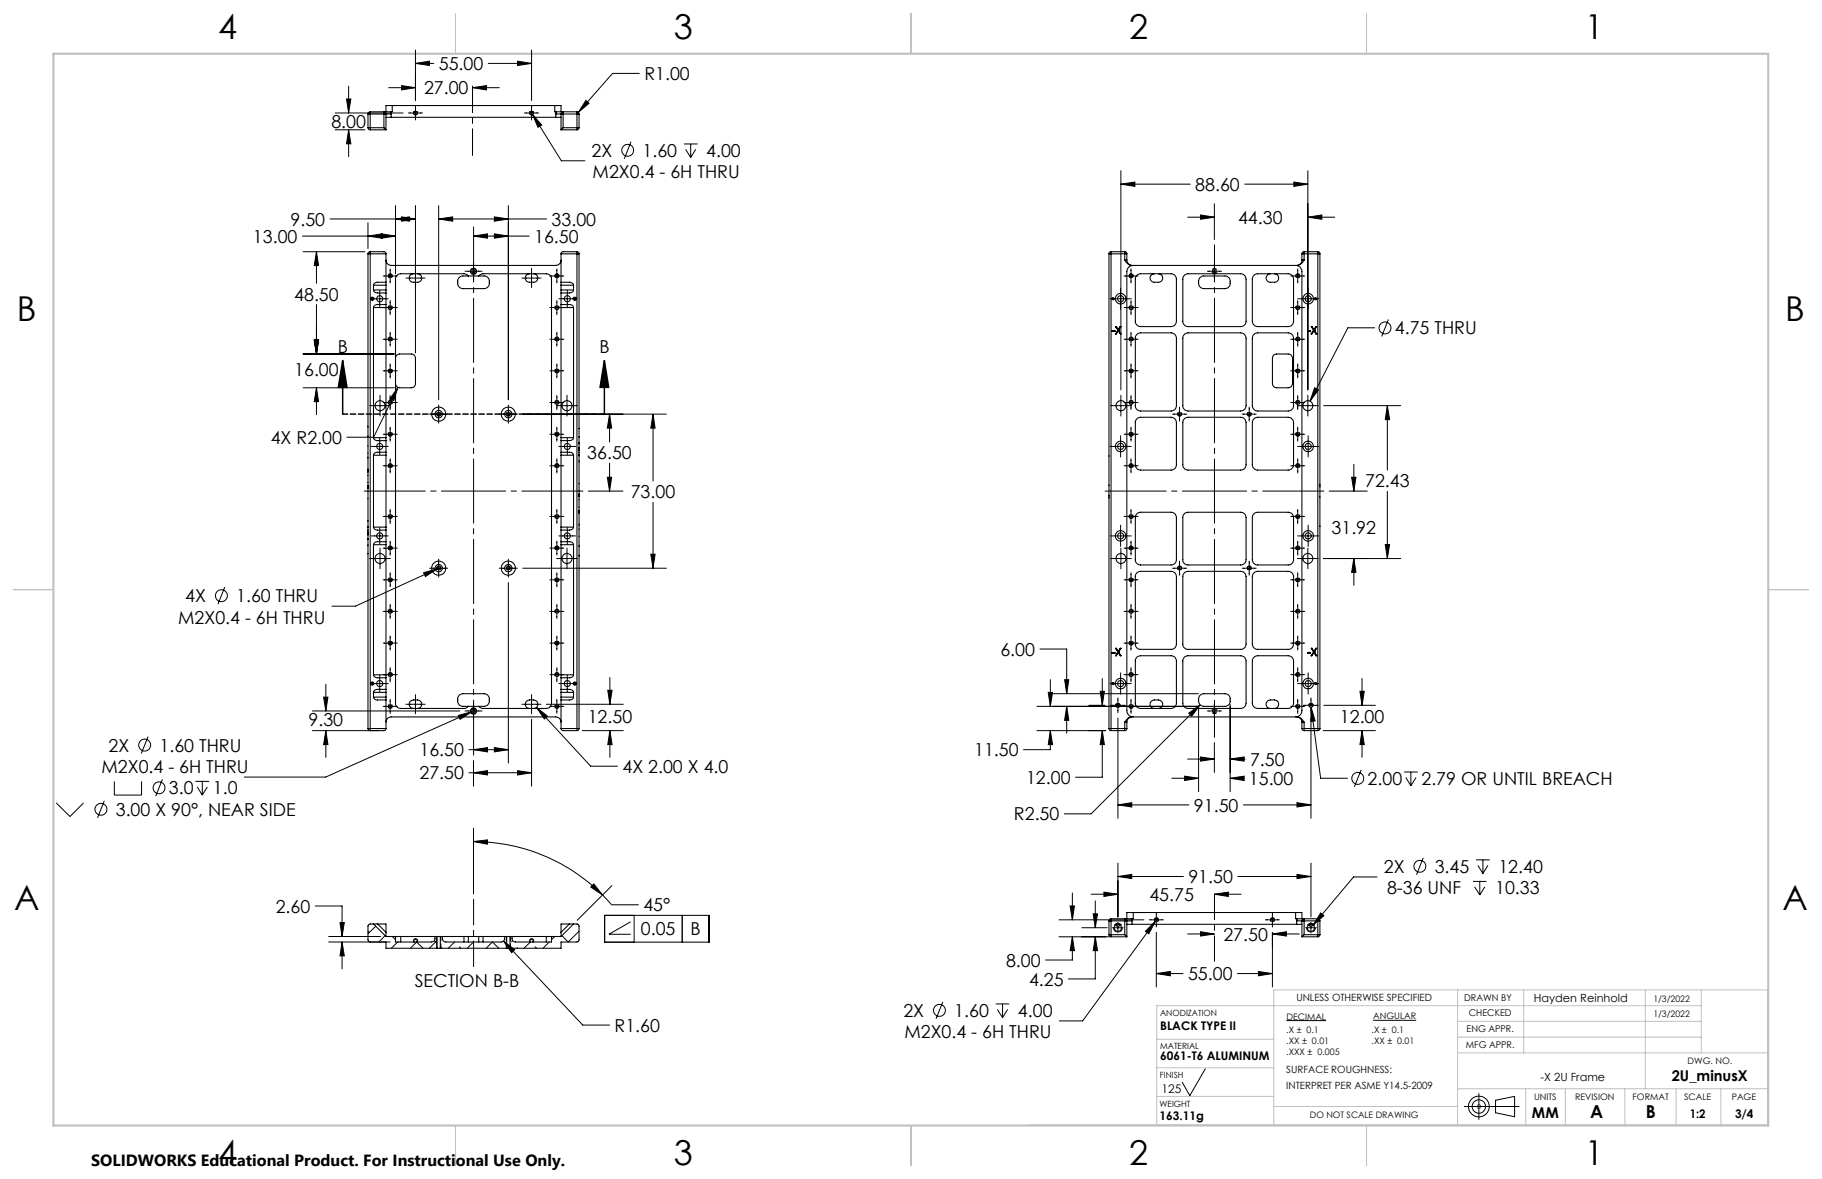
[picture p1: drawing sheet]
<svg xmlns="http://www.w3.org/2000/svg" width="432mm" height="279mm" viewBox="0 0 432 279" stroke-linecap="round" stroke-linejoin="round" font-family="sans-serif">
<defs><g id="words">
<g font-size="8.1">
<text x="51.7" y="9.3">4</text>
<text x="159.7" y="9.3">3</text>
<text x="267.6" y="9.3">2</text>
<text x="375.6" y="9.3">1</text>
<text x="4" y="76">B</text>
<text x="423.1" y="76">B</text>
<text x="3.3" y="215.7">A</text>
<text x="422.4" y="215.7">A</text>
<text x="51.7" y="276">4</text>
<text x="159.7" y="276">3</text>
<text x="267.6" y="276">2</text>
<text x="375.6" y="276">1</text>
</g>
<g font-size="4.2">
<text x="104" y="16.6">55.00</text>
<text x="100.5" y="22.4">27.00</text>
<text x="152.7" y="19">R1.00</text>
<text x="78.5" y="30.2">8.00</text>
<text x="140.2" y="37.2">2X</text>
<text x="152.3" y="37.2">1.60</text>
<text x="167.4" y="37.2">4.00</text>
<text x="140.5" y="42.2">M2X0.4 - 6H THRU</text>
<text x="283.3" y="45.2">88.60</text>
<text x="68.9" y="53.5">9.50</text>
<text x="130.7" y="53.5">33.00</text>
<text x="293.4" y="53">44.30</text>
<text x="60" y="57.5">13.00</text>
<text x="126.6" y="57.5">16.50</text>
<text x="69.7" y="71.2">48.50</text>
<text x="80" y="83.7">B</text>
<text x="142" y="83.7">B</text>
<text x="330.6" y="79.3">4.75 THRU</text>
<text x="69.7" y="89">16.00</text>
<text x="64.2" y="105.2">4X R2.00</text>
<text x="139.2" y="108.8">36.50</text>
<text x="149.5" y="118.1">73.00</text>
<text x="323.5" y="115.5">72.43</text>
<text x="315.6" y="126.6">31.92</text>
<text x="43.9" y="142.7">4X</text>
<text x="56" y="142.7">1.60 THRU</text>
<text x="42.2" y="147.8">M2X0.4 - 6H THRU</text>
<text x="237.1" y="155.4">6.00</text>
<text x="73.1" y="172">9.30</text>
<text x="139.3" y="171.2">12.50</text>
<text x="317.5" y="171.3">12.00</text>
<text x="25.8" y="178.1">2X</text>
<text x="37.8" y="178.1">1.60 THRU</text>
<text x="99.4" y="179.2">16.50</text>
<text x="230.9" y="179.3">11.50</text>
<text x="24.1" y="183.2">M2X0.4 - 6H THRU</text>
<text x="99.4" y="184.7">27.50</text>
<text x="147.5" y="183.2">4X 2.00 X 4.0</text>
<text x="243.2" y="185.8">12.00</text>
<text x="296.3" y="181.5">7.50</text>
<text x="40" y="188.2">3.0</text>
<text x="50.4" y="188.2">1.0</text>
<text x="296" y="186">15.00</text>
<text x="324.1" y="186">2.00</text>
<text x="336.9" y="186">2.79 OR UNTIL BREACH</text>
<text x="27.4" y="193.3">3.00 X 90°, NEAR SIDE</text>
<text x="240.3" y="194.4">R2.50</text>
<text x="283" y="192.3">91.50</text>
<text x="281.6" y="209.3">91.50</text>
<text x="328" y="206.8">2X</text>
<text x="340" y="206.8">3.45</text>
<text x="355.1" y="206.8">12.40</text>
<text x="152.5" y="216">45°</text>
<text x="272.4" y="213.5">45.75</text>
<text x="328.7" y="211.9">8-36 UNF</text>
<text x="354.3" y="211.9">10.33</text>
<text x="65.4" y="216.3">2.60</text>
<text x="151.9" y="221.7">0.05</text>
<text x="163.6" y="221.7">B</text>
<text x="289.9" y="222.9">27.50</text>
<text x="238.4" y="229.1">8.00</text>
<text x="243.9" y="233.6">4.25</text>
<text x="281.6" y="232.3">55.00</text>
<text x="98.3" y="234">SECTION B-B</text>
<text x="145.6" y="244.5">R1.60</text>
<text x="214.1" y="241">2X</text>
<text x="226.2" y="241">1.60</text>
<text x="241.3" y="241">4.00</text>
<text x="214.3" y="246.1">M2X0.4 - 6H THRU</text>
<text x="376.9" y="265">A</text>
<text x="390.1" y="265">B</text>
</g>
<text font-size="3.8" x="21.6" y="276.3">SOLIDWORKS Educational Product. For Instructional Use Only.</text>
<g font-size="3.5">
<text x="396.2" y="256.3">2U_minusX</text>
<text x="363.1" y="265">MM</text>
</g>
<g font-size="2.8">
<text x="274.9" y="244.2">BLACK TYPE II</text>
<text x="274.9" y="251.3">6061-T6 ALUMINUM</text>
<text x="275.3" y="259">125</text>
<text x="274.8" y="265.3">163.11g</text>
<text x="400.5" y="265">1:2</text>
<text x="411.2" y="265">3/4</text>
</g>
<g font-size="2.7">
<text x="363.5" y="237.4">Hayden Reinhold</text>
<text x="365.1" y="256.3">-X 2U Frame</text>
</g>
<g font-size="2.4">
<text x="307.2" y="237.2">UNLESS OTHERWISE SPECIFIED</text>
<text x="304.8" y="254.3">SURFACE ROUGHNESS:</text>
<text x="304.8" y="258.2">INTERPRET PER ASME Y14.5-2009</text>
</g>
<g font-size="2.2">
<text x="347" y="237.2">DRAWN BY</text>
<text x="347.6" y="244.7">ENG APPR.</text>
<text x="348.1" y="240.9">CHECKED</text>
<text x="347.4" y="248.4">MFG APPR.</text>
</g>
<g font-size="2.1">
<text x="391.8" y="237.4">1/3/2022</text>
<text x="304.8" y="244.7">.X ± 0.1</text>
<text x="304.9" y="241.6">DECIMAL</text>
<text x="325" y="244.7">.X ± 0.1</text>
<text x="325.4" y="241.6">ANGULAR</text>
<text x="391.8" y="241.1">1/3/2022</text>
<text x="304.8" y="247.4">.XX ± 0.01</text>
<text x="304.8" y="249.9">.XXX ± 0.005</text>
<text x="325" y="247.3">.XX ± 0.01</text>
<text x="400" y="252.1">DWG. NO.</text>
<text x="363.5" y="260.7">UNITS</text>
<text x="373.3" y="260.7">REVISION</text>
<text x="386.9" y="260.7">FORMAT</text>
<text x="399.1" y="260.7">SCALE</text>
<text x="410.4" y="260.7">PAGE</text>
<text x="310.4" y="265">DO NOT SCALE DRAWING</text>
</g>
<g font-size="2">
<text x="274.9" y="240.9">ANODIZATION</text>
<text x="274.9" y="248.5">MATERIAL</text>
<text x="274.9" y="255.4">FINISH</text>
<text x="274.8" y="262.3">WEIGHT</text>
</g>
</g></defs>
<g fill="none" stroke="#000" stroke-width=".24">
<path d="M98.5 15l3.3-.5v1zM98.5 11.9v11.9M98.5 15h4.3M115.7 15h10.3M122.7 14.5l3.3 .5-3.3 .5zM126 11.9v11.9M151.5 17.4h-6.3l-8.1 9.2M79.4 26.8h16.1M79.4 30.8h7.1M82.1 23.5h1l-.5 3.3zM82.6 30.8l.5 3.3h-1zM82.6 20.4v6.4"/>
<path d="M82.6 30.8v6.3M92.1 20.8h6.4M95.2 20.3l3.3 .5-3.3 .5zM96.8 26.8h3.4M98.5 25.1v3.3M112 20.8l3.3-.5v1zM112 20.8h6.3M124.3 26.8h3.3M126 25.1v3.3M126.2 27.1l2.2 2.5-.9 .6zM126.2 27.1l6.8 11h5.6M138.9 23.8l.7 .7-2.5 2.1z"/>
<path d="M149.5 33.6l-1.5 4M162.1 34.1h3.2M162.5 35.4l1.2 1.9M163.7 34.1v3.2M164.9 35.4l-1.2 1.9M71.7 56h22M71.8 59.7h14.7M75 59.7l.5 3.2h-1zM75 59.7v7.4M78.2 51.9h20.3M87.2 56l3.3-.6v1zM87.2 52.8v6.1"/>
<path d="M90.4 55.4l3.3 .6-3.3 .4zM93.7 51.9l3.3-.5v1zM93.7 48.7v16.2M95.2 51.4l3.3 .5-3.3 .5zM98.5 48.7v34.9M104 51.9l3.3-.5v1zM104 51.9h25.5M104 48.7v46M112.2 56l3.3-.6v1zM112.2 56h13.2M117.2 51.4l3.3 .5-3.3 .5zM117.2 55.4l3.3 .6-3.3 .4z"/>
<path d="M120.5 48.7v46M265.6 43.6l3.4-.5v1.1zM265.6 40.5v51.9M265.6 43.6h16.5M281.4 51.5h6.4M284.5 50.9l3.3 .6-3.3 .5zM287.8 48.3v8.5M295 43.6h15M306.6 43.1l3.4 .5-3.4 .6zM310 51.5l3.3-.6v1.1zM310 40.5v51.9M310 51.5h6.3"/>
<path d="M75 72.2v11.7M88.2 70.6l-.2 .2h4M88.5 70.8l-.3 .2M90 68.8v4M90.8 65.4h3.4M90.8 72.9h3.4M92.5 63.7v3.4M92.5 71.2v3.4M92.5 78.7v3.4M96.2 65.9h4.6M110.2 64.3h4M112.2 62.3v4"/>
<path d="M123.7 65.9h4.5M126 63.6v4.6M130.3 65.4h3.3M130.3 72.9h3.3M132 63.7v3.4M132 71.2v3.4M132 78.7v3.4M132.4 70.8h4.1l-.3 .2M134.4 68.8v4M136.2 70.6l-.2 .2M263.1 70.8h5M263.8 70.6l-.2 .2"/>
<path d="M264.1 70.8l-.3 .2M265.6 68.3v5M266.4 65.4h3.3M266.4 72.9h3.3M268 63.7v3.4M268 71.2v3.4M268 78.7v3.4M286.1 64.3h3.4M287.8 62.6v3.4M305.9 65.4h3.3M305.9 72.9h3.3M307.5 70.8h5.1"/>
<path d="M307.6 63.7v3.4M307.6 71.2v3.4M307.6 78.7v3.4M310 68.3v5M311.8 70.6l-.3 .2M312.1 70.8l-.3 .2M325.8 77.7h-6.4l-8.9 17.4M329 75.7l-1.6 4M71.8 83.9h21.7M71.8 91.9h21.7M74.5 80.6h1l-.5 3.3zM75 91.9l.5 3.3h-1z"/>
<path d="M75 91.9v6.3M87.6 96.1h4.9M90.1 93.7v4.9M90.8 80.4h3.4M90.8 95.4h3.4M90.8 87.9h3.4M92.5 86.2v3.4M92.5 93.7v3.3M94.3 91.8l-5.8 11.8h-6.3M94.3 91.8l-1 3.2-.9-.5zM101.8 98.1h4.3M104 96v4.3"/>
<path d="M118.3 98.1h4.3M120.5 96v4.3M123.9 98.1h34M130.3 80.4h3.3M130.3 95.4h3.3M130.3 87.9h3.3M131.9 96.1h4.9M132 86.2v3.4M132 93.7v3.3M134.4 93.7v4.9M144.5 98.1l.5 3.4h-1.1zM144.5 98.1v6.6"/>
<path d="M154.8 98.1l.5 3.4h-1.1zM154.8 98.1v15.9M263.2 96.1h4.9M265.6 93.7v4.9M266.4 80.4h3.3M266.4 95.4h3.3M266.4 87.9h3.3M268 86.2v3.4M268 93.7v3.3M277.9 98.1h3.3M279.5 96.5v3.3M294.4 98.1h3.3"/>
<path d="M296.1 96.5v3.3M305.9 80.4h3.3M305.9 95.4h3.3M305.9 87.9h3.3M307.5 96.1h4.9M307.6 86.2v3.4M307.6 93.7v3.3M310 93.7v4.9M311.5 91.9l1 .5-2 2.7zM313.7 96.1h18.3M328.8 96.1l.5 3.3h-1zM328.8 96.1v15.3"/>
<path d="M88 105.8h4M90 103.8v4M90.8 110.4h3.4M90.8 102.9h3.4M92.5 101.2v3.4M92.5 108.7v3.4M130.3 110.4h3.3M130.3 102.9h3.3M132 101.2v3.4M132 108.7v3.4M132.4 105.8h4.1M134.4 103.8v4"/>
<path d="M139.4 116.4h8.2M143.9 113.1h1.1l-.5 3.3zM144.5 109.7v6.7M154.8 119v15.7M263.1 105.8h5M265.6 103.3v5M266.4 110.4h3.3M266.4 102.9h3.3M268 101.2v3.4M268 108.7v3.4M305.9 110.4h3.3M305.9 102.9h3.3"/>
<path d="M307.5 105.8h5.1M307.6 101.2v3.4M307.6 108.7v3.4M310 103.3v5M315 116.4h9M320.3 113.1h1l-.4 3.3zM320.9 110v6.4M328.8 116.5v15.9M53.3 139.1l-1.7 4.1M87.6 132.4h4.9M88 127h4M90 125v4"/>
<path d="M90.1 129.9v4.9M90.8 137.4h3.4M90.8 122.4h3.4M90.8 129.9h3.4M92.5 120.7v3.4M92.5 128.2v3.4M92.5 135.7v3.4M100.4 135.7l3.2-.9-2.8 1.8zM101.8 134.7h4.3M103.6 134.8l-19.4 8.9h-5.5M104 132.5v4.3M118.3 134.7h4.3"/>
<path d="M120.5 132.5v4.3M120.5 138v42.8M123.9 134.7h34M130.3 137.4h3.3M130.3 122.4h3.3M130.3 129.9h3.3M131.9 132.4h4.9M132 120.7v3.4M132 128.2v3.4M132 135.7v3.4M132.4 127h4.1M134.4 129.9v4.9"/>
<path d="M134.4 125v4M154.2 131.3h1.1l-.5 3.4zM263.1 127h5M263.2 132.4h4.9M265.6 124.5v5M265.6 129.9v4.9M266.4 137.4h3.3M266.4 122.4h3.3M266.4 129.9h3.3M268 120.7v3.4M268 128.2v3.4M268 135.7v3.4"/>
<path d="M277.9 134.7h3.3M279.5 133v3.3M294.4 134.7h3.3M296.1 133v3.3M305.9 137.4h3.3M305.9 122.4h3.3M305.9 129.9h3.3M307.5 132.4h4.9M307.5 127h5.1M307.6 120.7v3.4M307.6 128.2v3.4M307.6 135.7v3.4"/>
<path d="M310 129.9v4.9M310 124.5v5M313.7 132.4h18.3M320.9 132.4l.4 3.2h-1zM320.9 132.4v6.3M328.3 129h1l-.5 3.4zM90 160v4M90.8 152.4h3.4M90.8 159.9h3.4M90.8 144.9h3.4M92.5 143.2v3.4M92.5 150.7v3.4"/>
<path d="M92.5 158.2v3.4M130.3 152.4h3.3M130.3 159.9h3.3M130.3 144.9h3.3M132 143.2v3.4M132 150.7v3.4M132 158.2v3.4M134.4 160v4M246.5 153.8h6.3v10.6M265.6 159.5v5M266.4 152.4h3.3M266.4 159.9h3.3"/>
<path d="M266.4 144.9h3.3M268 143.2v3.4M268 150.7v3.4M268 158.2v3.4M305.9 152.4h3.3M305.9 159.9h3.3M305.9 144.9h3.3M307.6 143.2v3.4M307.6 150.7v3.4M307.6 158.2v3.4M310 159.5v5M35.1 174.6l-1.6 4"/>
<path d="M74 173.1h15.7M74 168.5h34.9M76.7 165.2h1l-.5 3.3zM77.2 173.1l.5 3.4h-1zM77.2 162.1v6.4M77.2 173.1v6.4M88.2 161.7l-.2 .3h4M88.5 162l-.3 .2M90.8 167.4h3.4M92.5 165.7v3.4M96.2 166.9h4.6M98.5 164.6v4.6"/>
<path d="M108.6 169.5l3.3-.8-2.9 1.8zM110.2 168.5h4M111.1 177.7h9.4M111.9 168.7l-34.7 15.5h-19.3M112.2 166.5v4M112.2 177.7l3.3-.5v1zM117.2 177.2l3.3 .5-3.3 .5zM123.7 166.9h4.5M126 164.6v4.6M126 170.4v15.9M127.1 167.6l2.7 2.1-.8 .7zM127.1 167.6l12.9 14h6.3"/>
<path d="M129.5 166.9h18.2M130.3 167.4h3.3M132 165.7v3.4M132.4 162h4.1l-.3 .2M136.2 161.7l-.2 .3M138 173.1h9.7M144 163.6h1.1l-.6 3.3zM144.5 173.1l.6 3.4h-1.1zM144.5 160.5v6.4M144.5 173.1v6.4M245.7 173.1h16.3M245.7 167.4h38.3"/>
<path d="M248.4 164.1h1l-.5 3.3zM248.9 173.1l.5 3.4h-1zM248.9 173.1v4.6h-6.3M248.9 161v6.4M249.6 164.4h34.4M252.3 161.1h1l-.5 3.3zM252.8 167.4l.5 3.3h-1zM252.8 167.4v6.3M258.1 167.1h3.8M260.7 163.8h1l-.5 3.3zM261.2 173.1l.5 3.4h-1zM261.2 173.1v11.1h-6.3"/>
<path d="M261.2 160.8v6.3M263.1 162h5M263.2 167.1h3.5M263.8 161.7l-.2 .3M264.1 162l-.3 .2M264.9 165.4v3.5M264.9 170.2v23.7M268 165.7v3.4M281.4 179.9h6.4M281.7 169l2.7-2-2 2.7zM284.1 167.4v20.2M284.4 167l-25.8 25.9h-6.4"/>
<path d="M284.5 179.4l3.3 .5-3.3 .5zM286.1 168.5h3.4M287.8 166.8v3.4M287.8 176v7.1M291.5 179.9l3.4-.5v1zM291.5 166.9v20.7M291.5 179.9h3.6M305.9 167.4h3.3M307.5 162h5.1M307.6 165.7v3.4M308.9 167.1h3.6M310.7 165.4v3.5"/>
<path d="M310.7 170.2v23.7M310.7 167.6l2.3 16.8h6.3M310.7 167.6l1 3.3-1 .1zM311.8 161.7l-.3 .3M312.1 162l-.3 .2M313.6 173.1h12.4M313.7 167.1h12.3M322.3 163.8h1l-.5 3.3zM322.8 173.1l.5 3.4h-1zM322.8 160.8v6.3M322.8 173.1v6.4M13.3 190.3l3.3 3.2 3.2-3.2"/>
<path d="M24.7 189.8l-1.6 4M27.1 185.2v3.2h6.4v-3.2M38.5 184.7l-1.6 4M46.3 185.2h3.3M46.7 186.5l1.2 1.9M47.9 185.2v3.2M49.1 186.5l-1.2 1.9M111.1 183.1h14.9M112.2 183.1l3.3-.5v1.1zM112.2 199.4l3.3-.4v1.1zM112.2 199.4a43.6 43.6 0 0 1 30.6 12.7M112.2 180.3v6"/>
<path d="M112.2 196.3v15.5M122.7 182.6l3.3 .5-3.3 .6zM264.9 190.7l3.3-.5v1zM264.9 190.7h16.9M277.7 184.4h6.4M280.7 183.9l3.4 .5-3.4 .6zM291.5 184.4l3.4-.5v1.1zM291.5 184.4h3.3M294.7 190.7h16M307.4 190.2l3.3 .5-3.3 .5zM322.6 182.5l-1.6 4M332.8 183h3.2"/>
<path d="M333.2 184.3l1.2 1.9M334.4 183v3.2M335.6 184.3l-1.2 1.9M74.7 214.7h6.4v7.2M80.6 218.6h1l-.5 3.3zM89 219.5l-1.8 1.8M140.7 209.5l2.1 2.6-2.8-1.9zM142.8 212.1l2.2 2.3h6.3M143.3 216.9h24.7v6.4h-24.7zM145 209.9l-8.2 8.2M149.5 218.4l-5.2 3h5.2M150.3 216.9v6.4"/>
<path d="M161.7 216.9v6.4M251 218h20.1M253.6 214.7h1l-.5 3.3zM254.1 211.6v6.4M256.4 219.9h6M258.6 211.9h6.3M259.1 216.6h1l-.5 3.3zM259.6 213.5v6.4M261.6 211.4l3.3 .5-3.3 .5zM263.7 219.9h2.5M264.9 207.7l3.3-.5v1zM264.9 204.5v12.8"/>
<path d="M264.9 218.6v2.5M264.9 207.7h15.6M272.4 218h3.3M273.8 218.3l-1.5 3-.8-.6zM273.8 218.3l-17.2 23.6h-5.6M274 216.3v3.4M287.8 211.9l3.3-.5v1zM287.8 211.9h6.3M293.4 207.7h17.3M299.9 218h3.3M301.6 216.3v3.4M307.4 207.2l3.3 .5-3.3 .5z"/>
<path d="M309.4 219.9h2.6M310.7 218.6v2.5M310.7 204.5v12.8M313 216.4l.8 .6-2.6 2.2zM326.4 207.8h-5.6l-9.6 11.4M337.3 203.3l-1.6 4M349.1 208.9h3.2M349.5 210.1l1.2 2M349.8 203.8h3.3M350.2 205.1l1.2 1.9M350.7 208.9v3.2M351.4 203.8v3.2"/>
<path d="M351.9 210.1l-1.2 2M352.6 205.1l-1.2 1.9M77.9 223.2h14.6M77.9 221.9h12.3M81.1 223.2v6.4M81.1 223.2l.5 3.3h-1zM87.2 220.7l.3 .3M91.3 221.7l-1.5 1.5M93 221.9l.7 .8M94.3 223.2l-1.6 1.5M94.3 223.2h.1M97.3 224.7l1.4-1.5 1.6 1.5"/>
<path d="M102.9 222.9l.7 .7M103.6 222.9l-1.9 1.8M104.4 224.4l.3 .3M104.5 221.9l-.1 .2M107.7 223.2l-1.5 1.5M108.9 224.4l.3 .3M112.2 223.2l-1.5 1.5M115.2 224.7l1.5-1.5 1.5 1.5M119.3 223l2.7 2.1-.8 .7zM119.3 223l18.8 19.9h6.4M121.5 222.9l-.3 .3M122.6 224.6l.1 .1"/>
<path d="M125.7 223.2l-1.5 1.5M126.8 224.4l.4 .3M130.2 223.2l-1.5 1.5M131.5 221.9l-.8 .8M137.2 220.7l-2.5 2.5-1.5-1.5M223.4 237.4l-1.6 4M236 237.9h3.2M236.4 239.2l1.2 2M237.6 237.9v3.3M238.8 239.2l-1.2 2M251 222h11.9M254.1 222l.5 3.3h-1z"/>
<path d="M254.1 222v5.5h-6.3M259.6 222l.5 3.3h-1zM259.6 222v10h-6.4M274 230.7l3.4-.5v1zM274 220.9v13M274 230.7h6.4M281.4 221.3h6.4M284.5 220.8l3.3 .5-3.3 .5zM293.3 230.7h8.3M298.2 230.2l3.4 .5-3.4 .5zM301.6 221.3l3.3-.5v1zM301.6 220.9v13"/>
<path d="M301.6 221.3h6.3M285.6 253.3l-3.6 6.3-1.8-3.1M304.9 241.9h9.4M325.4 241.8h10.2M350.5 259.2v6.1M347 262.2h13M350.1 261.9l.7 .7M350.8 261.9l-.7 .7M354.4 260.7l4.6-.9v4.9l-4.6-1z"/>
<circle cx="148.8" cy="35.6" r="1.42"/>
<circle cx="328.2" cy="77.7" r="1.4"/>
<circle cx="52.5" cy="141.2" r="1.42"/>
<circle cx="34.3" cy="176.6" r="1.41"/>
<circle cx="23.9" cy="191.8" r="1.41"/>
<circle cx="37.7" cy="186.7" r="1.4"/>
<circle cx="321.8" cy="184.5" r="1.4"/>
<circle cx="336.5" cy="205.3" r="1.41"/>
<circle cx="222.6" cy="239.4" r="1.41"/>
<circle cx="350.5" cy="262.2" r="2.45"/>
<circle cx="350.5" cy="262.2" r="1.59"/>
</g>
<path d="M81.2 85.4l1 6.4h-2zM81.2 85.4v12.7M143.2 85.4l1.1 6.4h-2.1zM143.2 85.4v12.7" fill="none" stroke="#000" stroke-width=".35"/>
<g fill="none" stroke="#c0c0c0" stroke-width=".24">
<path d="M345.4 234.6v32M361.1 234.6v14.9M389.9 234.6v23.4M403.2 238.3h-129.1v28.3M403.2 234.6v14.9M274.1 246.3h27.8M274.1 253h27.8M274.1 259.8h27.8M345.4 249.5h73.5M345.4 258h73.5M345.4 242h57.8M345.4 245.8h57.8"/>
<path d="M361.6 258v8.6M371 258v8.6M385.1 258v8.6M397.2 258v8.6M407.8 258v8.6M243.9 266.6h175M301.9 262.2h43.5M350 262.2h1M350.1 261.9l.7 .7M350.5 261.7v1M350.8 261.9l-.7 .7M418.9 265.1v-30.5h-117v32"/>
</g>
<g fill="none" stroke="#000" stroke-width=".24" stroke-dasharray="1.3 .6" stroke-linecap="butt">
<path d="M98.5 27.2a.5 .5 0 0 1-.5-.7 .5 .5 0 0 1 .9-.1 .5 .5 0 0 1-.3 .8h-.1M126 27.2a.5 .5 0 0 1-.5-.7 .5 .5 0 0 1 .9-.1 .5 .5 0 0 1-.3 .8h-.1M92.5 79.9a.5 .5 0 0 0-.5 .7 .5 .5 0 0 0 .9 .1 .5 .5 0 0 0-.3-.8h-.1M92.5 64.9a.5 .5 0 0 0-.5 .7 .5 .5 0 0 0 .9 .1 .5 .5 0 0 0-.3-.8h-.1M92.5 73.4a.5 .5 0 0 1-.5-.7 .5 .5 0 0 1 .9-.1 .5 .5 0 0 1-.3 .8h-.1M132 64.9a.5 .5 0 0 0-.5 .7 .5 .5 0 0 0 .9 .1 .5 .5 0 0 0-.3-.8h-.1M132 79.9a.5 .5 0 0 0-.5 .7 .5 .5 0 0 0 .9 .1 .5 .5 0 0 0-.3-.8h-.1M132 73.4a.5 .5 0 0 1-.5-.7 .5 .5 0 0 1 .9-.1 .5 .5 0 0 1-.3 .8h-.1M268.1 64.9a.5 .5 0 0 1 .4 .7 .5 .5 0 0 1-.8 .1 .5 .5 0 0 1 .3-.8h.1M268.1 79.9a.5 .5 0 0 1 .4 .7 .5 .5 0 0 1-.8 .1 .5 .5 0 0 1 .3-.8h.1M268.1 73.4a.5 .5 0 0 0 .4-.7 .5 .5 0 0 0-.8-.1 .5 .5 0 0 0 .3 .8h.1M307.6 79.9a.5 .5 0 0 1 .4 .7 .5 .5 0 0 1-.8 .1 .5 .5 0 0 1 .3-.8h.1"/>
<path d="M307.6 64.9a.5 .5 0 0 1 .4 .7 .5 .5 0 0 1-.8 .1 .5 .5 0 0 1 .3-.8h.1M307.6 73.4a.5 .5 0 0 0 .4-.7 .5 .5 0 0 0-.8-.1 .5 .5 0 0 0 .3 .8h.1M92.5 94.9a.5 .5 0 0 0-.5 .7 .5 .5 0 0 0 .9 .1 .5 .5 0 0 0-.3-.8h-.1M92.5 88.4a.5 .5 0 0 1-.5-.7 .5 .5 0 0 1 .9-.1 .5 .5 0 0 1-.3 .8h-.1M104 98.6a.5 .5 0 0 1-.5-.7 .5 .5 0 0 1 .9-.1 .5 .5 0 0 1-.3 .8h-.1M120.5 98.6a.5 .5 0 0 1-.5-.7 .5 .5 0 0 1 .9-.1 .5 .5 0 0 1-.3 .8h-.1M132 94.9a.5 .5 0 0 0-.5 .7 .5 .5 0 0 0 .9 .1 .5 .5 0 0 0-.3-.8h-.1M132 88.4a.5 .5 0 0 1-.5-.7 .5 .5 0 0 1 .9-.1 .5 .5 0 0 1-.3 .8h-.1M268.1 94.9a.5 .5 0 0 1 .4 .7 .5 .5 0 0 1-.8 .1 .5 .5 0 0 1 .3-.8h.1M268.1 88.4a.5 .5 0 0 0 .4-.7 .5 .5 0 0 0-.8-.1 .5 .5 0 0 0 .3 .8h.1M279.6 98.6a.5 .5 0 0 0 .4-.7 .5 .5 0 0 0-.8-.1 .5 .5 0 0 0 .3 .8h.1M296.1 98.6a.5 .5 0 0 0 .4-.7 .5 .5 0 0 0-.8-.1 .5 .5 0 0 0 .3 .8h.1"/>
<path d="M307.6 94.9a.5 .5 0 0 1 .4 .7 .5 .5 0 0 1-.8 .1 .5 .5 0 0 1 .3-.8h.1M307.6 88.4a.5 .5 0 0 0 .4-.7 .5 .5 0 0 0-.8-.1 .5 .5 0 0 0 .3 .8h.1M92.5 109.9a.5 .5 0 0 0-.5 .7 .5 .5 0 0 0 .9 .1 .5 .5 0 0 0-.3-.8h-.1M92.5 103.4a.5 .5 0 0 1-.5-.7 .5 .5 0 0 1 .9-.1 .5 .5 0 0 1-.3 .8h-.1M132 109.9a.5 .5 0 0 0-.5 .7 .5 .5 0 0 0 .9 .1 .5 .5 0 0 0-.3-.8h-.1M132 103.4a.5 .5 0 0 1-.5-.7 .5 .5 0 0 1 .9-.1 .5 .5 0 0 1-.3 .8h-.1M268.1 109.9a.5 .5 0 0 1 .4 .7 .5 .5 0 0 1-.8 .1 .5 .5 0 0 1 .3-.8h.1M268.1 103.4a.5 .5 0 0 0 .4-.7 .5 .5 0 0 0-.8-.1 .5 .5 0 0 0 .3 .8h.1M307.6 109.9a.5 .5 0 0 1 .4 .7 .5 .5 0 0 1-.8 .1 .5 .5 0 0 1 .3-.8h.1M307.6 103.4a.5 .5 0 0 0 .4-.7 .5 .5 0 0 0-.8-.1 .5 .5 0 0 0 .3 .8h.1M92.5 137.9a.5 .5 0 0 0 .4-.7 .5 .5 0 0 0-.8-.1 .5 .5 0 0 0 .3 .8h.1M92.5 122.9a.5 .5 0 0 0 .4-.7 .5 .5 0 0 0-.8-.1 .5 .5 0 0 0 .3 .8h.1"/>
<path d="M92.5 129.4a.5 .5 0 0 1 .4 .7 .5 .5 0 0 1-.8 .1 .5 .5 0 0 1 .3-.8h.1M104 134.1a.5 .5 0 0 1 .4 .7 .5 .5 0 0 1-.8 .1 .5 .5 0 0 1 .3-.8h.1M120.5 134.1a.5 .5 0 0 1 .4 .7 .5 .5 0 0 1-.8 .1 .5 .5 0 0 1 .3-.8h.1M132 137.9a.5 .5 0 0 0 .4-.7 .5 .5 0 0 0-.8-.1 .5 .5 0 0 0 .3 .8h.1M132 122.9a.5 .5 0 0 0 .4-.7 .5 .5 0 0 0-.8-.1 .5 .5 0 0 0 .3 .8h.1M132 129.4a.5 .5 0 0 1 .4 .7 .5 .5 0 0 1-.8 .1 .5 .5 0 0 1 .3-.8h.1M268.1 137.9a.5 .5 0 0 1-.5-.7 .5 .5 0 0 1 .9-.1 .5 .5 0 0 1-.3 .8h-.1M268.1 122.9a.5 .5 0 0 1-.5-.7 .5 .5 0 0 1 .9-.1 .5 .5 0 0 1-.3 .8h-.1M268.1 129.4a.5 .5 0 0 0-.5 .7 .5 .5 0 0 0 .9 .1 .5 .5 0 0 0-.3-.8h-.1M279.6 134.1a.5 .5 0 0 0-.5 .7 .5 .5 0 0 0 .9 .1 .5 .5 0 0 0-.3-.8h-.1M296.1 134.1a.5 .5 0 0 0-.5 .7 .5 .5 0 0 0 .9 .1 .5 .5 0 0 0-.3-.8h-.1M307.6 137.9a.5 .5 0 0 1-.5-.7 .5 .5 0 0 1 .9-.1 .5 .5 0 0 1-.3 .8h-.1"/>
<path d="M307.6 122.9a.5 .5 0 0 1-.5-.7 .5 .5 0 0 1 .9-.1 .5 .5 0 0 1-.3 .8h-.1M307.6 129.4a.5 .5 0 0 0-.5 .7 .5 .5 0 0 0 .9 .1 .5 .5 0 0 0-.3-.8h-.1M92.5 152.9a.5 .5 0 0 0 .4-.7 .5 .5 0 0 0-.8-.1 .5 .5 0 0 0 .3 .8h.1M92.5 159.4a.5 .5 0 0 1 .4 .7 .5 .5 0 0 1-.8 .1 .5 .5 0 0 1 .3-.8h.1M92.5 144.4a.5 .5 0 0 1 .4 .7 .5 .5 0 0 1-.8 .1 .5 .5 0 0 1 .3-.8h.1M132 152.9a.5 .5 0 0 0 .4-.7 .5 .5 0 0 0-.8-.1 .5 .5 0 0 0 .3 .8h.1M132 159.4a.5 .5 0 0 1 .4 .7 .5 .5 0 0 1-.8 .1 .5 .5 0 0 1 .3-.8h.1M132 144.4a.5 .5 0 0 1 .4 .7 .5 .5 0 0 1-.8 .1 .5 .5 0 0 1 .3-.8h.1M268.1 152.9a.5 .5 0 0 1-.5-.7 .5 .5 0 0 1 .9-.1 .5 .5 0 0 1-.3 .8h-.1M268.1 159.4a.5 .5 0 0 0-.5 .7 .5 .5 0 0 0 .9 .1 .5 .5 0 0 0-.3-.8h-.1M268.1 144.4a.5 .5 0 0 0-.5 .7 .5 .5 0 0 0 .9 .1 .5 .5 0 0 0-.3-.8h-.1M307.6 152.9a.5 .5 0 0 1-.5-.7 .5 .5 0 0 1 .9-.1 .5 .5 0 0 1-.3 .8h-.1"/>
<path d="M307.6 159.4a.5 .5 0 0 0-.5 .7 .5 .5 0 0 0 .9 .1 .5 .5 0 0 0-.3-.8h-.1M307.6 144.4a.5 .5 0 0 0-.5 .7 .5 .5 0 0 0 .9 .1 .5 .5 0 0 0-.3-.8h-.1M92.5 167.9a.5 .5 0 0 0 .4-.7 .5 .5 0 0 0-.8-.1 .5 .5 0 0 0 .3 .8h.1M132 167.9a.5 .5 0 0 0 .4-.7 .5 .5 0 0 0-.8-.1 .5 .5 0 0 0 .3 .8h.1M268.1 167.9a.5 .5 0 0 1-.5-.7 .5 .5 0 0 1 .9-.1 .5 .5 0 0 1-.3 .8h-.1M307.6 167.9a.5 .5 0 0 1-.5-.7 .5 .5 0 0 1 .9-.1 .5 .5 0 0 1-.3 .8h-.1M274.1 217.5a.5 .5 0 0 1 .4 .7 .5 .5 0 0 1-.8 .1 .5 .5 0 0 1 .3-.8h.1M301.6 217.5a.5 .5 0 0 1 .4 .7 .5 .5 0 0 1-.8 .1 .5 .5 0 0 1 .3-.8h.1M98.5 222.5a.5 .5 0 0 0-.5 .7 .5 .5 0 0 0 .9 .1 .5 .5 0 0 0-.3-.8h-.1M126 222.5a.5 .5 0 0 0-.5 .7 .5 .5 0 0 0 .9 .1 .5 .5 0 0 0-.3-.8h-.1"/>
</g>
<path d="M112.2 64.9a.65 .65 0 0 1-.5-.9 .65 .65 0 0 1 1.1-.1 .65 .65 0 0 1-.4 1h-.2M287.8 64.9a.65 .65 0 0 0 .6-.9 .65 .65 0 0 0-1.1-.1 .65 .65 0 0 0 .4 1h.1M112.2 167.8a.65 .65 0 0 1 .6 1 .65 .65 0 0 1-1.1 .1 .65 .65 0 0 1 .4-1.1h.1M287.8 167.8a.65 .65 0 0 0-.6 1 .65 .65 0 0 0 1.1 .1 .65 .65 0 0 0-.4-1.1h-.1" fill="none" stroke="#000" stroke-width=".24" stroke-dasharray="1.3 .6" stroke-dashoffset=".5" stroke-linecap="butt"/>
<path d="M264.9 218.8a1.04 1.04 0 0 1 1 1.5 1.04 1.04 0 0 1-1.8 .2 1.04 1.04 0 0 1 .7-1.7h.1M310.7 218.8a1.04 1.04 0 0 1 .9 1.5 1.04 1.04 0 0 1-1.8 .2 1.04 1.04 0 0 1 .8-1.7h.1" fill="none" stroke="#000" stroke-width=".24" stroke-dasharray="1.3 .6" stroke-dashoffset=".2" stroke-linecap="butt"/>
<path d="M112.2 179v-125.2" fill="none" stroke="#000" stroke-width=".24" stroke-dasharray="15.2 1.3 1.3 1.3" stroke-dashoffset="2.2"/>
<path d="M138.2 116.4h-51.9M261.9 116.4h51.8" fill="none" stroke="#000" stroke-width=".24" stroke-dasharray="15.2 1.3 1.3 1.3" stroke-dashoffset=".7"/>
<path d="M112.2 213.1v16M287.8 211.9v15.9" fill="none" stroke="#000" stroke-width=".24" stroke-dasharray="15.2 1.3 1.3 1.3" stroke-dashoffset="9.2"/>
<path d="M287.8 58v116.7" fill="none" stroke="#000" stroke-width=".24" stroke-dasharray="15.2 1.3 1.3 1.3" stroke-dashoffset="6.4"/>
<path d="M112 36.8v-16.4" fill="none" stroke="#000" stroke-width=".24" stroke-dasharray="15.2 1.3 1.3 1.3" stroke-dashoffset="8.9"/>
<path d="M143.2 98.1h-62" fill="none" stroke="#000" stroke-width=".35" stroke-dasharray="1.3 .6" stroke-dashoffset=".1"/>
<path d="M418.9 234.6v32" fill="none" stroke="#c0c0c0" stroke-width=".24" stroke-dasharray="15.2 1.3 1.3 1.3" stroke-dashoffset="1.2"/>
<path d="M108 3.2v9.5M215.9 3.2v9.5M323.8 3.2v9.5M3.1 139.7h9.6M419.1 139.7h9.5M108 266.7v9.6M215.9 266.7v9.6M323.8 266.7v9.6" fill="none" stroke="#c0c0c0" stroke-width=".25"/>
<path d="M12.7 12.7h406.4v254h-406.4z" fill="none" stroke="#c0c0c0" stroke-width=".5"/>
<path d="M103.5 221.9v2.8M104.5 221.9v2.8M120 221.9v2.8M121 221.9v2.8" fill="none" stroke="#000" stroke-width=".24" stroke-dasharray="1.3 .6" stroke-dashoffset=".2"/>
<g fill="#000">
<path d="M143.2 85.4l1.1 6.4h-2.1zM81.2 85.4l1 6.4h-2z"/>
<path d="M154.8 98.1l.5 3.4h-1.1zM154.2 131.3h1.1l-.5 3.4zM143.9 113.1h1.1l-.5 3.3zM144.5 98.1l.5 3.4h-1.1zM93.7 51.9l3.3-.5v1zM95.2 51.4l3.3 .5-3.3 .5zM90.4 55.4l3.3 .6-3.3 .4zM87.2 56l3.3-.6v1zM112.2 177.7l3.3-.5v1zM117.2 177.2l3.3 .5-3.3 .5zM75 59.7l.5 3.2h-1zM74.5 80.6h1l-.5 3.3zM75 91.9l.5 3.3h-1zM74.5 80.6h1l-.5 3.3zM94.3 91.8l-1.9 2.7 .9 .5zM100.4 135.7l.4 .9 2.8-1.8zM127.1 167.6l1.9 2.8 .8-.7zM144 163.6h1.1l-.6 3.3zM144.5 173.1l.6 3.4h-1.1zM122.7 182.6l3.3 .5-3.3 .6zM112.2 183.1l3.3-.5v1.1zM76.7 165.2h1l-.5 3.3zM77.2 173.1l.5 3.4h-1zM108.6 169.5l.4 1 2.9-1.8zM104 51.9l3.3-.5v1zM117.2 51.4l3.3 .5-3.3 .5zM112.2 56l3.3-.6v1zM117.2 55.4l3.3 .6-3.3 .4zM81.1 223.2l.5 3.3h-1zM80.6 218.6h1l-.5 3.3zM140.7 209.5l2.1 2.6-2.8-1.9zM112.2 199.4l3.3-.4v1.1zM119.3 223l1.9 2.8 .8-.7zM280.7 183.9l3.4 .5-3.4 .6zM291.5 184.4l3.4-.5v1.1zM252.3 161.1h1l-.5 3.3zM252.8 167.4l.5 3.3h-1zM281.7 169l.7 .7 2-2.7zM248.4 164.1h1l-.5 3.3zM248.9 173.1l.5 3.4h-1zM284.5 179.4l3.3 .5-3.3 .5zM291.5 179.9l3.4-.5v1zM264.9 190.7l3.3-.5v1zM307.4 190.2l3.3 .5-3.3 .5zM322.3 163.8h1l-.5 3.3zM322.8 173.1l.5 3.4h-1zM310.7 167.6v3.4l1-.1zM260.7 163.8h1l-.5 3.3zM261.2 173.1l.5 3.4h-1zM306.6 43.1l3.4 .5-3.4 .6zM265.6 43.6l3.4-.5v1.1zM328.3 129h1l-.5 3.4zM328.8 96.1l.5 3.3h-1zM320.9 132.4l.4 3.2h-1zM320.3 113.1h1l-.4 3.3zM310 51.5l3.3-.6v1.1zM284.5 50.9l3.3 .6-3.3 .5zM311.5 91.9l-1 3.2 2-2.7zM264.9 207.7l3.3-.5v1zM307.4 207.2l3.3 .5-3.3 .5zM261.6 211.4l3.3 .5-3.3 .5zM287.8 211.9l3.3-.5v1zM253.6 214.7h1l-.5 3.3zM254.1 222l.5 3.3h-1zM273.8 218.3l-2.3 2.4 .8 .6zM274 230.7l3.4-.5v1zM298.2 230.2l3.4 .5-3.4 .5zM259.1 216.6h1l-.5 3.3zM259.6 222l.5 3.3h-1zM284.5 220.8l3.3 .5-3.3 .5zM301.6 221.3l3.3-.5v1zM313 216.4l-1.8 2.8 2.6-2.2zM95.2 20.3l3.3 .5-3.3 .5zM112 20.8l3.3-.5v1zM98.5 15l3.3-.5v1zM122.7 14.5l3.3 .5-3.3 .5zM126.2 27.1l1.3 3.1 .9-.6zM82.1 23.5h1l-.5 3.3zM82.6 30.8l.5 3.3h-1zM138.9 23.8l-1.8 2.8 2.5-2.1z"/>
<path d="M88 162l.2 .2v-.2zM88.2 161.7v.3h.3zM88 70.8l.2 .2v-.2zM88.2 70.6v.2h.3zM136 162l.2 .2v-.2zM136.2 161.7v.3h.3zM136 70.8l.2 .2v-.2zM136.2 70.6v.2h.3zM263.6 162l.2 .2v-.2zM263.8 161.7v.3h.3zM311.5 162l.3 .2v-.2zM311.8 161.7v.3h.3zM311.5 70.8l.3 .2v-.2zM311.8 70.6v.2h.3zM263.6 70.8l.2 .2v-.2zM263.8 70.6v.2h.3z"/>
</g>
<g fill="none" stroke="#000" stroke-width=".25">
<path d="M87.2 27h.5M87.2 30.3h.5M87.2 30.3l.3 .4 .2 .1M87.2 27v3.3M87.7 26.5v.5M87.7 26.5l-.3 .2-.2 .3M87.7 30.3v.5M87.7 27v3.3M87.7 27h3.3M87.7 26.5h3.3M87.7 30.3h3.3M87.7 30.8h3.8"/>
<path d="M91 30.3l.5 .5M91 27h.5M91 26.5v.5M91 26.5l.3 .2 .2 .3M91 26.5h1.6M91 27v3.3M91.5 27h1.2M91.5 27.8h1.2M91.5 27v3.8M92.6 26.5l.1 .5M92.7 27v.8M92.7 27.8h39"/>
<path d="M93 25h-1.5v1.5M93 25v1.5h-.4M93 25h38.5M98.1 26.5h.7M125.7 26.5h.6M131.5 25h1.5v1.5M131.5 25v1.5h.3M131.7 27h1.3M131.7 27.8h1.3M131.7 27v.8M131.8 26.5l-.1 .5M131.8 26.5h1.7"/>
<path d="M133 27h.5M133 27v3.8M133 30.8h3.7M133.5 26.5v.5M133.5 26.5l-.4 .2-.1 .3M133.5 30.3l-.5 .5M133.5 27h3.2M133.5 26.5h3.2M133.5 27v3.3M133.5 30.3h3.2M136.7 26.5v.5M136.7 27h.5"/>
<path d="M136.7 26.5l.4 .2 .1 .3M136.7 30.3h.5M136.7 30.3v.5M136.7 27v3.3M137.2 30.3l-.1 .3-.4 .2M137.2 27v3.3M87.7 59.7v.4M87.7 59.7h3.4l.2 .1 .2 .3M87.7 59.7h-.2l-.3 .4M136.7 59.7v.4M136.7 59.7h-3.3l-.3 .1-.1 .3M136.7 59.7l.4 .1 .1 .3"/>
<path d="M263.3 59.7v.4M263.3 59.7h-.3l-.2 .4M263.3 59.7h3.3M266.6 59.7v.4M266.6 59.7h.2l.3 .4M309.1 59.7h-.3l-.3 .4M309.1 59.7v.4M309.1 59.7h3.2M312.3 59.7v.4M312.3 59.7h.3l.2 .4M87.2 60.1h.5M87.2 60.1v51.5"/>
<path d="M87.7 60.1h3.8M87.7 60.1v112.5M88.5 68.7a.89 .89 0 0 0 1 .7h2M88.5 67.6v1.1M88.5 72.9v30.8M88.5 72.9h3M88.5 67.6h3M88.5 68.7h3M91.5 66.9h-2a.93 .93 0 0 0-1 .7M91.5 72.2h-2a.88 .88 0 0 0-1 .7M91.5 68.7v.7M91.5 66.9v.7"/>
<path d="M91.5 72.2v.7M91.5 61.6a1.26 1.26 0 0 0 1.2 1.3h39a1.26 1.26 0 0 0 1.3-1.3M91.5 60.1v6.8M91.5 67.6v1.1M91.5 69.4v2.8M91.5 72.9v30.8M98 64.9a1.01 1.01 0 0 0-1 1 1.01 1.01 0 0 0 1 1h1a1.01 1.01 0 0 0 1-1 1.01 1.01 0 0 0-1-1M108.8 65.8l.7-.4h5.2a1.52 1.52 0 0 1 1.3 1.5 1.52 1.52 0 0 1-1.3 1.5h-5a1.54 1.54 0 0 1-1.3-1 1.54 1.54 0 0 1 .4-1.6zM111 65.4l-.3-.3-.7-.2h-15a1.26 1.26 0 0 0-1.3 1.2v100.6a1.21 1.21 0 0 0 1.3 1.2h15.1l.9-.5M113.5 65.4l.3-.3 .7-.2h15a1.26 1.26 0 0 1 1.2 1.2v100.6a1.21 1.21 0 0 1-1.2 1.2h-15.2l-.8-.5M125.5 64.9a1.01 1.01 0 0 0-1 1 1.01 1.01 0 0 0 1 1h1a1.01 1.01 0 0 0 1-1 1.01 1.01 0 0 0-1-1M133 72.2h1.9a.85 .85 0 0 1 1 .7"/>
<path d="M133 66.9h1.9a.93 .93 0 0 1 1 .7M133 66.9v.7M133 72.2v.7M133 68.7v.7M133 60.1v6.8M133 67.6v1.1M133 69.4v2.8M133 72.9v30.8M133 60.1h3.7M133 72.9h2.9M133 67.6h2.9M133 68.7h2.9"/>
<path d="M135.9 68.7a.88 .88 0 0 1-1 .7h-1.9M135.9 67.6v1.1M135.9 72.9v30.8M136.7 60.1h.5M136.7 60.1v112.5M137.2 60.1v44.9M262.8 60.1h.5M262.8 60.1v112.5M263.3 60.1h3.3M263.3 60.1v112.5M263.6 78.6h.6M263.6 78.4h.6"/>
<path d="M263.6 78.4v.1M263.6 78.4v.2M263.6 78.5v.1M263.6 78.5h.5M264.1 78.5l.1 .1M264.2 78.4v.2M264.2 78.4l-.1 .1M264.4 77.4h.2M264.4 79.1h.1M264.4 77.4l.5 .8M264.4 77.4l.1 .1M264.5 77.5l.5 .7"/>
<path d="M264.5 79.1h-.1M264.5 79.1h.1M264.6 77.4l-.1 .1M264.6 77.4l.4 .7M264.9 78.2h.2M264.9 78.2l-.5 .9M265 78.2h.1M265 78.1v.3M265 78.4l.5 .7M265 78.2l.5 .9M265 78.4l-.5 .7M265 78.2l-.5 .9"/>
<path d="M265.1 78.2l.6 .9M265.5 77.4h.2M265.5 77.4v.1M265.5 77.4l-.5 .7M265.5 79.1h.2M265.5 79.1h.1M265.5 77.5l-.5 .7M265.7 77.4l-.2 .1M265.7 77.4l-.6 .8M266.6 61.6l.1 .3a1.86 1.86 0 0 0 1.5 1M266.6 60.1h.5M266.6 61.6h.5"/>
<path d="M266.6 60.1v1.5M267.1 61.6a1.26 1.26 0 0 0 1.2 1.3M267.1 60.1v1.5M267.5 63.3l1.1-.4h38.5a1.45 1.45 0 0 1 1.4 1.5v104a1.51 1.51 0 0 1-1.4 1.5h-38.5a1.51 1.51 0 0 1-1.5-1.5v-104zM269.4 79.3l.9-.4h7.3a1.26 1.26 0 0 1 1.2 1.3v15.9a1.26 1.26 0 0 1-1.2 1.3h-7.3a1.26 1.26 0 0 1-1.2-1.3v-16.2zM269.6 65.1l.7-.2h7.3a1.26 1.26 0 0 1 1.2 1.2v10a1.26 1.26 0 0 1-1.2 1.3h-7.3a1.26 1.26 0 0 1-1.2-1.3v-10.2zM273.5 64.9a1.01 1.01 0 0 0-.9 1 1.01 1.01 0 0 0 .9 1h1.1a1.01 1.01 0 0 0 1-1 1.01 1.01 0 0 0-1-1M280.7 79.3l.9-.4h12.4a1.33 1.33 0 0 1 1.3 1.3v15.9a1.33 1.33 0 0 1-1.3 1.3h-12.4a1.26 1.26 0 0 1-1.3-1.3v-16.2zM280.8 65.1l.8-.2h12.4a1.33 1.33 0 0 1 1.3 1.2v10a1.33 1.33 0 0 1-1.3 1.3h-12.4a1.26 1.26 0 0 1-1.3-1.3v-10.2zM284.4 65.8l.6-.4h5.3a1.52 1.52 0 0 1 1.3 1.5 1.52 1.52 0 0 1-1.3 1.5h-5a1.56 1.56 0 0 1-.9-2.6zM297 65.4l.4-.3 .7-.2h7.2a1.33 1.33 0 0 1 1.3 1.2v10a1.33 1.33 0 0 1-1.3 1.3h-7.2a1.33 1.33 0 0 1-1.3-1.3v-10zM297 79.4l.4-.3 .7-.2h7.2a1.33 1.33 0 0 1 1.3 1.3v15.9a1.33 1.33 0 0 1-1.3 1.3h-7.2a1.33 1.33 0 0 1-1.3-1.3v-15.9z"/>
<path d="M301.1 64.9a1.01 1.01 0 0 0-1.1 1 1.01 1.01 0 0 0 1.1 1h.9a1.01 1.01 0 0 0 1-1 1.01 1.01 0 0 0-1-1M308.5 60.1h.6M308.5 61.6h.6M308.5 61.6a1.26 1.26 0 0 1-1.2 1.3M308.5 60.1v1.5M309.1 61.6h-.1a2.04 2.04 0 0 1-1.6 1.3M309.1 60.1h3.2M309.1 60.1v1.5M309.9 78.6h.7M309.9 78.4h.7M309.9 78.4v.2M309.9 78.4l.1 .1"/>
<path d="M310 78.5h.5M310 78.5l-.1 .1M310.5 78.5l.1 .1M310.6 78.4v.2M310.6 78.4l-.1 .1M310.7 79.1h.2M310.8 77.4h.1M310.8 77.4l.5 .8M310.8 77.4l.1 .1M310.9 79.1h.1M310.9 79.1h-.2M310.9 77.5l.5 .7"/>
<path d="M310.9 77.4l.5 .7M310.9 77.4v.1M311.3 78.2l-.6 .9M311.3 78.2h.2M311.4 78.2h.1M311.4 78.1v.3M311.4 78.4l-.5 .7M311.4 78.4l.5 .7M311.4 78.2l-.5 .9M311.4 78.2l.5 .9M311.5 78.2l.6 .9M311.9 77.4h.1"/>
<path d="M311.9 79.1h.2M311.9 77.4l-.5 .7M311.9 77.4v.1M311.9 77.5l-.5 .7M311.9 79.1h.1M312 77.4l-.5 .8M312 77.4l-.1 .1M312.3 60.1h.5M312.3 60.1v112.5M312.8 60.1v112.5M93.7 84.9a.96 .96 0 0 1 1-1h2.8a.96 .96 0 0 1 1 1v6a.97 .97 0 0 1-1 1h-2.8a.97 .97 0 0 1-1-1M269.6 99.1l.7-.2h7.3a1.26 1.26 0 0 1 1.2 1.3v9.9a1.26 1.26 0 0 1-1.2 1.3h-7.3a1.26 1.26 0 0 1-1.2-1.3v-10.2z"/>
<path d="M280.8 99.1l.8-.2h12.4a1.33 1.33 0 0 1 1.3 1.3v9.9a1.33 1.33 0 0 1-1.3 1.3h-12.4a1.26 1.26 0 0 1-1.3-1.3v-10.2zM297 99.4l.4-.3 .7-.2h7.2a1.33 1.33 0 0 1 1.3 1.3v9.9a1.33 1.33 0 0 1-1.3 1.3h-7.2a1.33 1.33 0 0 1-1.3-1.3v-9.9zM301.8 84.2l.7-.3h2.8a1.02 1.02 0 0 1 1 1v6a1.02 1.02 0 0 1-1 1h-2.8a.97 .97 0 0 1-.9-1v-6zM87.2 115.4v9.5M87.2 115.1v.3M87.2 111.6v3.5M87.2 115.4v.3M87.2 111.6v.2zM87.2 111.3v.2M87.2 111.2v.4M88.5 103.7a.89 .89 0 0 0 1 .7h2M88.5 107.9h3"/>
<path d="M88.5 107.9v17M88.5 103.7h3M91.5 107.2h-2a.88 .88 0 0 0-1 .7M91.5 107.2v.7M91.5 103.7v.7M91.5 104.4v2.8M91.5 107.9v17M133 107.2h1.9a.85 .85 0 0 1 1 .7M133 107.2v.7M133 103.7v.7M133 107.9h2.9M133 104.4v2.8"/>
<path d="M133 107.9v17M133 103.7h2.9M135.9 103.7a.88 .88 0 0 1-1 .7h-1.9M135.9 107.9v17M137.2 105v1M137.2 106v.4M137.2 106.4v1.5M137.2 107.9v.1M137.2 108v9.4M137.2 117.4v3.8M137.2 117.1v.3M137.2 106.4v.3"/>
<path d="M137.2 106.1v.3M137.2 107.8v.1M137.2 105v.2M137.2 107.1v.2M262.8 117.9v.1M262.8 114.9v.1M262.8 108v.1M312.8 114.8v.1M312.8 117.8v.1M87.2 127.8v.1M87.2 126.7v1.1M87.2 126.4v.3"/>
<path d="M87.2 124.9v.1M87.2 126.1v.3M87.2 127.6v.2M87.2 125.5v.2M87.2 125v1.4M87.2 127.9v44.7M88.5 124.9a.89 .89 0 0 0 1 .7h2M88.5 124.9h3M88.5 129.1v30.8M88.5 129.1h3M91.5 128.4h-2a.88 .88 0 0 0-1 .7M91.5 124.9v.7"/>
<path d="M91.5 128.4v.7M91.5 125.6v2.8M91.5 129.1v30.8M133 128.4h1.9a.85 .85 0 0 1 1 .7M133 128.4v.7M133 124.9v.7M133 124.9h2.9M133 125.6v2.8M133 129.1v30.8M133 129.1h2.9M135.9 124.9a.88 .88 0 0 1-1 .7h-1.9M135.9 129.1v30.8"/>
<path d="M137.2 121.2v.3M137.2 121v.2zM137.2 121.2v.4M137.2 121.5v51.1M269.4 135.7l.9-.3h7.3a1.21 1.21 0 0 1 1.2 1.2v16a1.21 1.21 0 0 1-1.2 1.3h-7.3a1.21 1.21 0 0 1-1.2-1.3v-16.2zM269.4 121.7l.9-.3h7.3a1.21 1.21 0 0 1 1.2 1.2v10a1.21 1.21 0 0 1-1.2 1.3h-7.3a1.21 1.21 0 0 1-1.2-1.3v-10.2zM280.7 121.7l.9-.3h12.4a1.26 1.26 0 0 1 1.3 1.2v10a1.26 1.26 0 0 1-1.3 1.3h-12.4a1.21 1.21 0 0 1-1.3-1.3v-10.2zM280.7 135.7l.9-.3h12.4a1.26 1.26 0 0 1 1.3 1.2v16a1.26 1.26 0 0 1-1.3 1.3h-12.4a1.21 1.21 0 0 1-1.3-1.3v-16.2zM297.2 121.7l.9-.3h7.2a1.26 1.26 0 0 1 1.3 1.2v10a1.26 1.26 0 0 1-1.3 1.3h-7.2a1.26 1.26 0 0 1-1.3-1.3v-10zM297.2 135.7l.9-.3h7.2a1.26 1.26 0 0 1 1.3 1.2v16a1.26 1.26 0 0 1-1.3 1.3h-7.2a1.26 1.26 0 0 1-1.3-1.3v-16zM312.8 124.7v.1M88.5 159.9a.89 .89 0 0 0 1 .7h2"/>
<path d="M88.5 159.9h3M91.5 159.9v.7M133 159.9v.7M133 159.9h2.9M135.9 159.9a.88 .88 0 0 1-1 .7h-1.9M263.6 154.8h.6M263.6 154.6h.6M263.6 154.6v.2M263.6 154.6v.1M263.6 154.7v.1M263.6 154.7h.5M264.1 154.7l.1 .1"/>
<path d="M264.2 154.6v.2M264.2 154.6l-.1 .1M264.4 155.4h.1M264.4 153.6h.2M264.4 153.6l.5 .9M264.4 153.6l.1 .1M264.5 155.3l-.1 .1M264.5 155.3v.1M264.5 153.7l.5 .8M264.6 153.6l.4 .8M264.6 153.6l-.1 .1M264.9 154.5l-.5 .9"/>
<path d="M264.9 154.5h.2M265 154.5h.1M265 154.5l-.5 .8M265 154.4v.3M265 154.7l-.5 .7M265 154.7l.5 .7M265 154.5l.5 .8M265.1 154.5l.6 .9M265.5 153.6h.2M265.5 153.6l-.5 .8M265.5 153.6v.1M265.5 155.4h.2"/>
<path d="M265.5 155.3v.1M265.5 155.3l.2 .1M265.5 153.7l-.5 .8M265.7 153.6l-.6 .9M265.7 153.6l-.2 .1M269.4 155.8l.9-.4h7.3a1.21 1.21 0 0 1 1.2 1.2v10.1a1.21 1.21 0 0 1-1.2 1.2h-7.3a1.21 1.21 0 0 1-1.2-1.2v-10.3zM280.7 155.8l.9-.4h12.4a1.26 1.26 0 0 1 1.3 1.2v10.1a1.26 1.26 0 0 1-1.3 1.2h-12.4a1.21 1.21 0 0 1-1.3-1.2v-10.3zM297.2 155.8l.9-.4h7.2a1.26 1.26 0 0 1 1.3 1.2v10.1a1.26 1.26 0 0 1-1.3 1.2h-7.2a1.26 1.26 0 0 1-1.3-1.2v-10.1zM309.9 154.6v.2M309.9 154.8h.7M309.9 154.6h.7M309.9 154.6l.1 .1"/>
<path d="M310 154.7h.5M310 154.7l-.1 .1M310.5 154.7l.1 .1M310.6 154.6v.2M310.6 154.6l-.1 .1M310.7 155.4h.2M310.8 153.6h.1M310.8 153.6l.5 .9M310.8 153.6l.1 .1M310.9 155.3l-.2 .1M310.9 155.3v.1M310.9 153.7l.5 .8"/>
<path d="M310.9 153.6v.1M310.9 153.6l.5 .8M311.3 154.5l-.6 .9M311.3 154.5h.2M311.4 154.5h.1M311.4 154.4v.3M311.4 154.7l-.5 .7M311.4 154.7l.5 .7M311.4 154.5l.5 .8M311.4 154.5l-.5 .8M311.5 154.5l.6 .9M311.9 155.4h.2"/>
<path d="M311.9 153.6h.1M311.9 153.6l-.5 .8M311.9 153.6v.1M311.9 153.7l-.5 .8M311.9 155.3v.1M311.9 155.3l.2 .1M312 153.6l-.5 .9M312 153.6l-.1 .1M87.2 172.6h.5M87.2 172.6l.3 .5h.2M87.7 172.6v.5M87.7 172.6h3.8"/>
<path d="M88.5 165.2v.1a.85 .85 0 0 0 1 .6h2M88.5 164.1v1.1M88.5 164.1h3M88.5 165.2h3M91.5 163.4h-2a.88 .88 0 0 0-1 .7M91.5 163.4v.7M91.5 172.6l-.2 .4-.2 .1h-3.4M91.5 165.2v.7M91.5 171.1a1.21 1.21 0 0 1 1.2-1.2h39a1.21 1.21 0 0 1 1.3 1.2M91.5 160.6v2.8M91.5 164.1v1.1M91.5 165.9v6.7"/>
<path d="M98 167.9a1.01 1.01 0 0 1-1-1 1.01 1.01 0 0 1 1-1 1.72 1.72 0 0 1 1.8 .4 1 1 0 0 1 .1 1 1 1 0 0 1-.9 .6M108.8 164.7l.9-.3h5a1.52 1.52 0 0 1 1.3 1.5 1.52 1.52 0 0 1-1.3 1.5h-5a1.54 1.54 0 0 1-1.3-1 1.54 1.54 0 0 1 .4-1.7zM125.5 167.9a1.01 1.01 0 0 1-1-1 1.01 1.01 0 0 1 1-1 1.72 1.72 0 0 1 1.8 .4l.1 .3a1.01 1.01 0 0 1-.9 1.3M133 163.4h2.1a.87 .87 0 0 1 .8 .7M133 165.2v.7M133 163.4v.7M133 172.6l.1 .4 .3 .1h3.3M133 160.6v2.8M133 164.1v1.1M133 165.9v6.7M133 172.6h3.7M133 164.1h2.9"/>
<path d="M133 165.2h2.9M135.9 165.2a.83 .83 0 0 1-1 .7h-1.9M135.9 164.1v1.1M136.7 172.6v.5M136.7 172.6h.5M137.2 172.6l-.1 .4-.4 .1M262.8 172.6h.5M262.8 172.6l.1 .3 .4 .2M263.3 172.6v.5M263.3 172.6h3.3M263.3 173.1h3.3M264.5 166.9h.9"/>
<path d="M266.6 172.6v.5M266.6 172.6h.5M266.6 171.1h.5M266.6 171.1v1.5M267.1 172.6l-.1 .3-.4 .2M267.1 171.1v1.5M268.2 169.9a2 2 0 0 0-1.6 1.2M268.3 169.9a1.21 1.21 0 0 0-1.2 1.2M273.5 167.9a1.01 1.01 0 0 1-.9-1 1.01 1.01 0 0 1 .9-1 1.85 1.85 0 0 1 1.9 .4l.1 .3a1.01 1.01 0 0 1-.9 1.3M284.4 164.7l.9-.3h5a1.52 1.52 0 0 1 1.3 1.5 1.52 1.52 0 0 1-1.3 1.5h-5a1.56 1.56 0 0 1-.9-2.7zM301.1 167.9a1.01 1.01 0 0 1-1.1-1 1.01 1.01 0 0 1 1.1-1 1.72 1.72 0 0 1 1.8 .4l.1 .3a1.01 1.01 0 0 1-1 1.3M307.3 169.9a1.21 1.21 0 0 1 1.2 1.2"/>
<path d="M307.4 169.9a2.4 2.4 0 0 1 1.7 1.2M308.5 172.6l.3 .5h.3M308.5 172.6h.6M308.5 171.1h.6M308.5 171.1v1.5M309.1 172.6v.5M309.1 172.6h3.2M309.1 173.1h3.2M309.1 171.1v1.5M310.2 166.9h.9M312.3 172.6h.5M312.3 172.6v.5"/>
<path d="M312.8 172.6l-.1 .4-.4 .1M88.5 219h-1l-.3 .3v3.6l.5 .3h3.8v1.5h12.1M88.5 219h1M88.5 219l3 2.9M89.5 219h2v1.9M89.5 219l2 1.9M134.9 219h1M134.9 219h-1.9v1.9M134.9 219l-1.9 1.9M135.9 219h1l.3 .3v3.6l-.5 .3h-3.7v1.5h-12.1M135.9 219l-2.9 2.9M262.8 218.2h.5"/>
<path d="M262.8 218.2v3.3M263.3 217.7v.5M263.3 217.7l-.3 .2-.2 .3M263.3 218.2v3.3M263.3 218.2h3.3M263.3 217.7h3.3M264.5 219.1a.47 .47 0 0 0 .4 .4 .47 .47 0 0 0 .5-.4M266.6 218.2h.5M266.6 217.7v.5M266.6 217.7l.3 .2 .2 .3M266.6 217.7h1.6M266.6 218.2v3.3"/>
<path d="M267.1 218.2h1.2M267.1 219h1.2M267.1 218.2v3.8M268.2 217.7l.1 .5M268.3 218.2v.8M268.3 219h39M268.6 216.3h-1.5v1.4M268.6 216.3v1.4h-.4M268.6 216.3h38.5M273.8 217.7h.6M301.2 217.7h.7M307.1 216.3h1.4v1.4"/>
<path d="M307.1 216.3v1.4h.3M307.3 218.2h1.2M307.3 219h1.2M307.3 218.2v.8M307.4 217.7l-.1 .5M307.4 217.7h1.7M308.5 218.2h.6M308.5 218.2v3.8M309.1 217.7v.5M309.1 217.7l-.4 .2-.2 .3M309.1 218.2v3.3M309.1 218.2h3.2"/>
<path d="M309.1 217.7h3.2M310.2 219.1a.47 .47 0 0 0 .5 .4 .47 .47 0 0 0 .4-.4M312.3 218.2h.5M312.3 217.7v.5M312.3 217.7l.4 .2 .1 .3M312.3 218.2v3.3M312.8 218.2v3.3M91.5 220.9v1M91.5 221.9h2.2M93.7 221.9v1.3h8.6a.78 .78 0 0 0 .8-.8v-.5M93.7 221.9h1.3M95 221.9h8.6"/>
<path d="M95 221.9v1.3M98.1 223.2a.41 .41 0 0 1 .1-.5 .41 .41 0 0 1 .5 0 .41 .41 0 0 1 .1 .5M103.6 221.9h.8M103.6 224.7h.8M103.6 221.9v2.8M104.4 224.7h15.7M104.4 221.9h5.6M104.4 221.9v2.8M104.8 221.9v.5a.85 .85 0 0 0 .9 .8h13.1a.85 .85 0 0 0 .8-.8v-.5M110 221.9h1M110 221.9v1.3M111 221.9h2.5"/>
<path d="M111 221.9v1.3M113.5 221.9h1M113.5 221.9v1.3M114.5 221.9h5.6M114.5 221.9v1.3M120.1 221.9h.8M120.1 224.7h.8M120.1 221.9v2.8M120.9 221.9v2.8M120.9 221.9h8.6M121.4 221.9v.5a.78 .78 0 0 0 .7 .8h8.6v-1.3M125.7 223.2a.41 .41 0 0 1 0-.5 .41 .41 0 0 1 .6 0 .41 .41 0 0 1 0 .5"/>
<path d="M129.5 221.9h1.2M129.5 221.9v1.3M130.7 221.9h2.3M133 220.9v1M262.8 221.5l.2 .4 .3 .1M262.8 221.5h.5M263.3 221.5v.5M263.3 221.5h3.3M263.3 222h3.8M266.6 221.5l.5 .5M308.5 222h3.8M309.1 221.5l-.6 .5"/>
<path d="M309.1 221.5h3.2M312.3 221.5v.5M312.3 221.5h.5M312.8 221.5l-.1 .4-.4 .1"/>
<circle cx="98.5" cy="26.8" r=".4"/>
<circle cx="126" cy="26.8" r=".39"/>
<circle cx="88.2" cy="70.8" r=".37"/>
<circle cx="88.2" cy="70.8" r=".25"/>
<circle cx="90" cy="70.8" r=".73"/>
<circle cx="92.5" cy="65.4" r=".41"/>
<circle cx="92.5" cy="72.9" r=".4"/>
<circle cx="112.2" cy="64.3" r=".75"/>
<circle cx="112.2" cy="64.3" r=".39"/>
<circle cx="132" cy="65.4" r=".4"/>
<circle cx="132" cy="72.9" r=".39"/>
<circle cx="134.4" cy="70.8" r=".73"/>
<circle cx="136.2" cy="70.8" r=".24"/>
<circle cx="136.2" cy="70.8" r=".37"/>
<circle cx="263.8" cy="70.8" r=".25"/>
<circle cx="265.6" cy="70.8" r="1.24"/>
<circle cx="265.6" cy="70.8" r=".73"/>
<circle cx="268" cy="72.9" r=".39"/>
<circle cx="268.1" cy="65.4" r=".41"/>
<circle cx="287.8" cy="64.3" r=".39"/>
<circle cx="307.5" cy="65.4" r=".4"/>
<circle cx="307.6" cy="72.9" r=".39"/>
<circle cx="310" cy="70.8" r=".73"/>
<circle cx="310" cy="70.8" r="1.26"/>
<circle cx="311.8" cy="70.8" r=".26"/>
<circle cx="90.1" cy="96.1" r="1.19"/>
<circle cx="92.5" cy="80.4" r=".41"/>
<circle cx="92.5" cy="95.4" r=".4"/>
<circle cx="92.5" cy="87.9" r=".4"/>
<circle cx="104" cy="98.2" r=".39"/>
<circle cx="104" cy="98.1" r=".88"/>
<circle cx="104" cy="98.1" r="1.68"/>
<circle cx="120.5" cy="98.1" r="1.67"/>
<circle cx="120.5" cy="98.1" r=".89"/>
<circle cx="120.5" cy="98.2" r=".39"/>
<circle cx="132" cy="80.4" r=".4"/>
<circle cx="132" cy="95.4" r=".39"/>
<circle cx="132" cy="87.9" r=".39"/>
<circle cx="134.4" cy="96.1" r="1.19"/>
<circle cx="265.7" cy="96.1" r="1.18"/>
<circle cx="268" cy="87.9" r=".39"/>
<circle cx="268.1" cy="80.4" r=".41"/>
<circle cx="268.1" cy="95.4" r=".4"/>
<circle cx="279.5" cy="98.1" r=".39"/>
<circle cx="296.1" cy="98.2" r=".39"/>
<circle cx="307.5" cy="80.4" r=".4"/>
<circle cx="307.5" cy="95.4" r=".39"/>
<circle cx="307.6" cy="87.9" r=".39"/>
<circle cx="310" cy="96.1" r="1.2"/>
<circle cx="90" cy="105.8" r=".73"/>
<circle cx="92.5" cy="102.9" r=".41"/>
<circle cx="92.5" cy="110.4" r=".4"/>
<circle cx="132" cy="102.9" r=".4"/>
<circle cx="132" cy="110.4" r=".39"/>
<circle cx="134.4" cy="105.8" r=".73"/>
<circle cx="265.6" cy="105.8" r=".73"/>
<circle cx="265.6" cy="105.8" r="1.25"/>
<circle cx="268.1" cy="102.9" r=".4"/>
<circle cx="268.1" cy="110.4" r=".4"/>
<circle cx="307.5" cy="110.4" r=".39"/>
<circle cx="307.6" cy="102.9" r=".4"/>
<circle cx="310" cy="105.8" r="1.27"/>
<circle cx="310" cy="105.8" r=".73"/>
<circle cx="90" cy="127" r=".73"/>
<circle cx="90.1" cy="132.4" r="1.19"/>
<circle cx="92.5" cy="137.4" r=".41"/>
<circle cx="92.5" cy="122.4" r=".4"/>
<circle cx="92.5" cy="129.9" r=".4"/>
<circle cx="104" cy="134.6" r=".4"/>
<circle cx="104" cy="134.6" r=".88"/>
<circle cx="104" cy="134.7" r="1.68"/>
<circle cx="120.5" cy="134.7" r="1.67"/>
<circle cx="120.5" cy="134.6" r=".4"/>
<circle cx="120.5" cy="134.6" r=".89"/>
<circle cx="132" cy="137.4" r=".4"/>
<circle cx="132" cy="122.4" r=".39"/>
<circle cx="132" cy="129.9" r=".39"/>
<circle cx="134.4" cy="132.4" r="1.19"/>
<circle cx="134.4" cy="127" r=".73"/>
<circle cx="265.6" cy="127" r="1.24"/>
<circle cx="265.6" cy="127" r=".73"/>
<circle cx="265.7" cy="132.3" r="1.18"/>
<circle cx="268" cy="129.9" r=".39"/>
<circle cx="268.1" cy="137.4" r=".41"/>
<circle cx="268.1" cy="122.4" r=".4"/>
<circle cx="279.6" cy="134.6" r=".4"/>
<circle cx="296.1" cy="134.6" r=".4"/>
<circle cx="307.5" cy="137.4" r=".4"/>
<circle cx="307.5" cy="122.4" r=".39"/>
<circle cx="307.6" cy="129.9" r=".39"/>
<circle cx="310" cy="132.3" r="1.18"/>
<circle cx="310" cy="127" r=".73"/>
<circle cx="310" cy="127" r="1.26"/>
<circle cx="92.5" cy="152.4" r=".41"/>
<circle cx="92.5" cy="159.9" r=".4"/>
<circle cx="92.5" cy="144.9" r=".4"/>
<circle cx="132" cy="152.4" r=".4"/>
<circle cx="132" cy="159.9" r=".39"/>
<circle cx="132" cy="144.9" r=".39"/>
<circle cx="268" cy="159.9" r=".39"/>
<circle cx="268" cy="144.9" r=".39"/>
<circle cx="268.1" cy="152.4" r=".41"/>
<circle cx="307.5" cy="152.4" r=".4"/>
<circle cx="307.6" cy="159.9" r=".39"/>
<circle cx="307.6" cy="144.9" r=".39"/>
<circle cx="88.2" cy="162" r=".37"/>
<circle cx="88.2" cy="162" r=".25"/>
<circle cx="90" cy="162" r=".73"/>
<circle cx="92.5" cy="167.4" r=".4"/>
<circle cx="112.2" cy="168.5" r=".75"/>
<circle cx="112.2" cy="168.5" r=".39"/>
<circle cx="132" cy="167.4" r=".39"/>
<circle cx="134.4" cy="162" r=".73"/>
<circle cx="136.2" cy="162" r=".24"/>
<circle cx="136.2" cy="162" r=".37"/>
<circle cx="263.8" cy="162" r=".25"/>
<circle cx="264.9" cy="167.2" r=".5"/>
<circle cx="265.6" cy="162" r=".73"/>
<circle cx="265.6" cy="162" r="1.25"/>
<circle cx="268.1" cy="167.4" r=".4"/>
<circle cx="287.8" cy="168.5" r=".39"/>
<circle cx="307.5" cy="167.4" r=".39"/>
<circle cx="310" cy="162" r="1.27"/>
<circle cx="310" cy="162" r=".73"/>
<circle cx="310.7" cy="167.1" r=".5"/>
<circle cx="311.8" cy="162" r=".26"/>
<circle cx="264.9" cy="219.9" r=".87"/>
<circle cx="274" cy="218" r=".39"/>
<circle cx="301.5" cy="218" r=".4"/>
<circle cx="310.7" cy="219.9" r=".87"/>
</g>
<use href="#words"/>
</svg>
